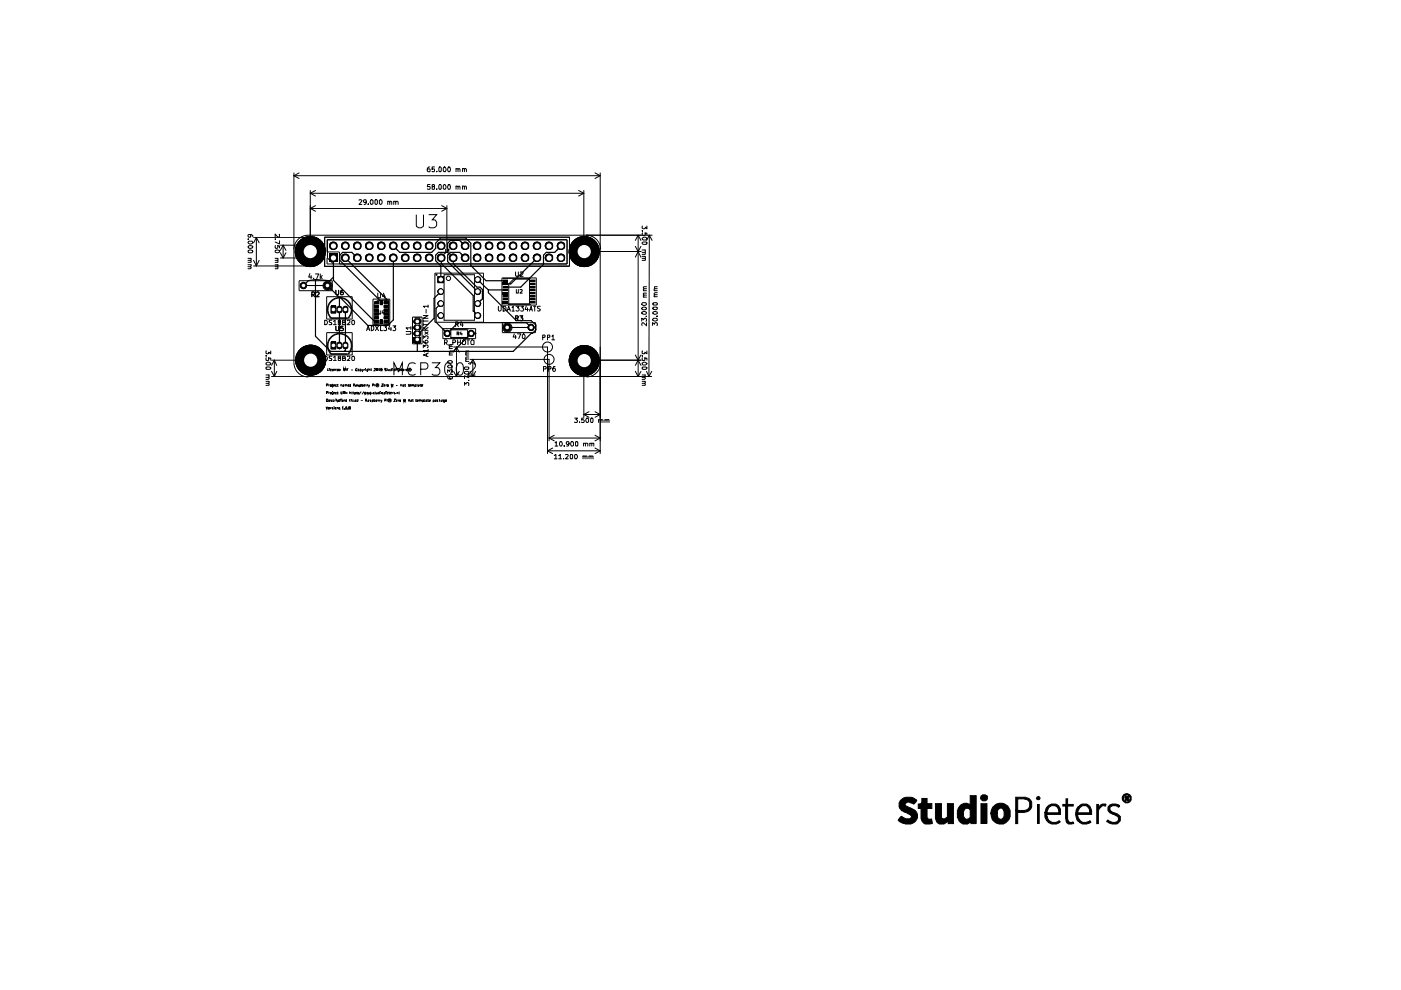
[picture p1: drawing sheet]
<svg xmlns="http://www.w3.org/2000/svg" width="297mm" height="210mm" viewBox="0 0 297 210" stroke-linecap="round" stroke-linejoin="round" font-family="sans-serif">
<g fill="none" stroke="#000" stroke-width=".21">
<path d="M62.3 36.7v40.2M62.3 37.3h65M62.3 37.3l1.1 .5M63.4 36.7l-1.1 .6M91.1 35.4l-.3 .1-.2 .7 .2 .2 .4-.1-.1-.5h-.3l-.2 .2M91.2 39.1h-.5l-.1 .5 .5-.1 .1 .5h-.6M91.8 39.5h-.2v-.3h.5l-.1 .3-.4 .1 .1 .5 .4-.1v-.4l-.2-.1M92.1 35.4h-.5v.5h.5l-.1 .5-.4-.1M92.6 36.3v.1M93.2 35.4l.4 .2-.1 .8h-.4l-.1-.2v-.6zM93.2 39.1l.4 .3-.1 .7h-.4l-.1-.1v-.6zM94.1 35.5l.2-.1 .3 .4-.2 .6-.4-.2z"/>
<path d="M94.1 39.2l.2-.1 .3 .4-.2 .6-.4-.1zM95 35.5l.2-.1a.53 .53 0 0 1 .3 .5 .53 .53 0 0 1-.4 .5l-.2-.3zM95 39.2l.2-.1a.53 .53 0 0 1 .3 .6 .53 .53 0 0 1-.4 .4l-.2-.3zM96.7 35.8l.2-.1 .2 .2v.5M96.7 39.5h.2l.2 .1v.5M96.7 35.7v.7M96.7 39.5v.6M97.1 35.9l.2-.2 .2 .2v.5M97.1 39.6l.2-.1 .2 .1v.5M98 35.8l.3-.1 .2 .2v.5M98 39.5h.3l.2 .1v.5M98 35.7v.7"/>
<path d="M98 39.5v.6M98.5 35.9l.1-.2 .3 .2v.5M98.5 39.6l.1-.1 .3 .1v.5M126.2 36.7l1.1 .6M127.3 36.7v59.5M127.3 37.3l-1.1 .5M52.6 50.7h.1M52.6 54.8h.7M52.6 56.1h.7M52.7 51.2l.7-.1 .2 .3a.55 .55 0 0 1-.5 .3 .55 .55 0 0 1-.5-.3zM52.7 52.2a.58 .58 0 0 1 .9 .2 .56 .56 0 0 1-.5 .3 .56 .56 0 0 1-.5-.4zM52.7 53.1a.58 .58 0 0 1 .9 .2l-.2 .3h-.7l-.1-.3z"/>
<path d="M53 49.7l.2 .1v.4l-.2 .1-.3-.1-.1-.3a.7 .7 0 0 1 1 .1v.2M53.1 55.2l.2 .2-.1 .2h-.6M53.1 56.6l.2 .1-.2 .3h-.5M53.2 54.8v.4h-.6M53.2 56.1l.1 .3-.2 .2h-.5M53.8 50.4h12M53.8 56.4h12M53.8 55.2l.6 1.2M54.4 50.4v6M54.4 50.4l-.6 1.1M54.4 50.4l.5 1.1M54.9 55.2l-.5 1.2"/>
<path d="M58.3 50.7h.1M58.3 53.2a.52 .52 0 0 1 .6-.2 .52 .52 0 0 1 .4 .4 .52 .52 0 0 1-.6 .2 .52 .52 0 0 1-.4-.4zM58.3 54.8h.6M58.3 56.1h.6M58.4 52.1l-.1 .5h.5v-.5l.5 .1v.4M58.8 54.8l.1 .4h-.6M58.8 55.2l.1 .4h-.6M58.8 56.1v.5h-.5M58.8 56.6v.4h-.5M59.2 49.7l.1 .4-.3 .2-.7-.7v.7M59.3 51.1v.6l-1-.4M59.4 52h6.4"/>
<path d="M59.4 54.7h6.4M59.4 53.6l.6 1.1M60 52v2.7M60 52l-.6 1.1M60 52l.6 1.1M60.6 53.6l-.6 1.1M63.4 59.5h7v2.1h-7zM65.7 58l-.3 .8h.7M65.8 41h58M65.8 40.4v12.9M65.8 41l1.1 .6M65.8 44.2h28.9"/>
<path d="M65.8 44.2l1.1 .6M66 58.4v.7M66.5 59v.1M66.9 58.1h.7l-.5 1M66.9 40.4l-1.1 .6M66.9 43.6l-1.1 .6M67.8 53.8h.9l.1 .3M67.9 58.1v1M68 58.7l.3 .4M68.3 58.4l-.4 .4M68.8 53h-1l.3 .3M69.3 54.7v1.3h50.9v-5.2h-50.9v2.6h2.7v2.6"/>
<path d="M76.1 42.4l.4-.1 .2 .2-.6 .8h.6M77.6 42.8v.1h-.4l-.2-.4 .3-.2 .3 .1v.7l-.4 .2M78.1 43.3h.1M78.6 42.4l.2-.1 .3 .2v.7l-.3 .1a.58 .58 0 0 1-.2-.9zM79.5 42.5l.2-.2 .3 .2v.7l-.2 .1-.3-.1zM80.4 42.5l.4-.2a.58 .58 0 0 1-.1 1l-.3-.1zM82.2 42.8l.3-.1 .1 .1v.5M82.2 42.7v.6M82.6 42.8l.1-.1 .4 .1v.5M83.5 42.8h.4v.5M83.5 42.7v.6M83.9 42.8l.2-.1 .3 .1v.5"/>
<path d="M88.3 45.5v2.3a.87 .87 0 0 0 1 .5l.4-.3 .1-.2v-2.3M90.9 45.5h1.7l-.9 1.1a.67 .67 0 0 1 .9 .5v.7l-.3 .3-.3 .2h-.8l-.3-.3M92.2 57.9h10.3v10.4h-10.3zM92.5 58.1l.2 .2-.1 .1-.2-.1zM92.6 40v.1M93.6 43.6l1.1 .6M94.1 58.3h6.5v9.6h-6.5zM94.5 52.8v.8l-.4 .2M94.7 43.6v9.7M94.7 44.2l-1.1 .6M94.9 53.2l.3-.4v1M94.9 53.8h.6"/>
<path d="M106.4 58.9h7.3v5.8h-7.3zM106.7 59l5.7 .1M108.9 59.2h3.4v5.2h-4.4v-4.2zM109.3 57.7l.1 .9h.4l.1-.9M110.3 57.7h.4l.2 .2-.7 .7h.7M120.2 50.9h-50.8v3.8l1.3 1.3M120.7 56.4l-51.9 .1v-6.2h51.9v6.2M122.7 40.4l1.1 .6M123.8 40.4v12.9h12.1M123.8 41l-1.1 .6M124.3 49.9a3 3 0 0 1 3 3M134.7 52.2l.6 1.1"/>
<path d="M135.3 49.9v29.9M135.3 53.3l-.6 1.2M135.3 53.3l.6 1.2M135.3 49.9l-.6 1.1M135.3 49.9l.6 1.1M135.9 52.2l-.6 1.1M136.1 48.9h.1M136.1 50.5l.7-.2 .4 .2v.2l-.2 .2h-.6zM136.1 51.5l.3-.2h.6l.2 .1v.3l-.8 .1zM136.1 53h.7M136.1 54.4h.7M136.2 47.9l-.1 .4 .3 .2 .3-.1 .1-.2 .4 .3v-.6"/>
<path d="M136.2 49.4v.5l.4 .1 .2-.2-.1-.4h.5v.5M136.7 53v.5h-.6M136.7 53.5v.4h-.6M136.7 54.4l.1 .4h-.7M136.7 54.8l.1 .4h-.7M137.7 49.9l-.1 29.9M137.7 49.9l-.6 1.1M137.7 49.9l.6 1.1M138.3 49.9h-73a3 3 0 0 0-3 3M56.4 75.4h.1M56.4 77l.6-.2 .4 .3-.3 .3h-.5zM56.4 77.9l.7-.1 .3 .3-.3 .2h-.5l-.2-.1z"/>
<path d="M56.4 79.5h.7M56.5 74.4l-.1 .5 .2 .1 .4-.1v-.2l.4 .3v-.6M56.5 75.9l-.1 .5h.6l-.1-.5h.5v.5M57 79.5l.1 .3-.2 .2h-.5M57.6 79.8h80.6M57.6 76.4h8.2M57.6 78.7l.6 1.1M58.2 76.4v3.4M58.2 76.4l-.6 1.1M58.2 76.4l.5 1.1M58.7 78.7l-.5 1.1M62.3 76.9a3 3 0 0 0 3 3"/>
<path d="M64.3 60.5h5.1M66.1 62.5l.5-.1 .1-.3-.2-.2h-.4v1M66.4 62.5l.3 .4M67.1 62.1l.1-.2h.3l.1 .4-.5 .6h.5M68.8 67.9h.4a.55 .55 0 0 1 0 .9h-.4zM68.8 75.5h.4a.55 .55 0 0 1 0 1h-.4zM69.3 70.5h5.4v4.8h-5.4zM69.3 62.9h5.4v4.7h-5.4zM69.5 78.1v.5h.2M69.9 78.1v.1M69.9 78.3v.3M70.2 67.4h3.5"/>
<path d="M70.2 75h3.5M70.3 67.4a2.48 2.48 0 0 1 0-3.5 2.48 2.48 0 0 1 3.5 0 2.48 2.48 0 0 1 0 3.5M70.3 75a2.48 2.48 0 0 1 0-3.5 2.48 2.48 0 0 1 3.5 0 2.48 2.48 0 0 1 0 3.5M70.3 78.4h-.2v.2h.2M70.4 67.9h-.6v.4l.5 .1 .1 .3-.1 .1h-.5M70.4 75.5h-.6v.4l.5 .1 .1 .3-.1 .2h-.5M70.5 78.4h.2v-.1l-.2 .1v.2h.2M70.7 68.2l.3-.3v.9M70.7 75.8l.3-.3v1M70.7 68.8h.6M70.7 76.5h.6M70.9 78.4l.2-.1 .1 .3"/>
<path d="M70.9 78.3v.3M71.2 61.6l.1 .9h.4l.1-.9M71.2 69.2l.1 .9h.4l.1-.9M71.6 78.4l-.2-.1 .2 .2-.2 .1M71.8 78.4h.2l-.1-.1-.1 .2 .2 .1M71.9 68.3l-.2-.1v-.2l.4-.1 .1 .3-.5 .2 .1 .4 .4-.1v-.3l-.1-.1M71.9 75.9h-.2v-.3l.4-.1 .1 .4-.5 .1 .1 .5 .4-.1v-.4l-.1-.1M72.3 78.6h.1M72.3 78.4h.1M72.6 61.6l-.4 .1v.7l.4 .1 .2-.2v-.2l-.2-.2-.4 .2M72.6 68.3h.5l.1-.2-.1-.2h-.5v.9h.6v-.4l-.2-.1M72.6 75.9h.5l.1-.2-.1-.2h-.5v1h.6v-.5l-.2-.1"/>
<path d="M72.7 69.2h-.5v.4h.5l.1 .3-.2 .2-.4-.1M72.9 78.6v-.5l.1 .4 .2-.4v.5M73.4 78.1v.5M73.6 78.1h.3M73.7 68l.4-.1 .1 .4-.6 .5h.6M73.7 75.6l.4-.1 .1 .4-.6 .6h.6M73.7 78.1v.5M73.7 75.1h-3.5a2.6 2.6 0 0 1 0-3.7 2.6 2.6 0 0 1 3.6 0 2.6 2.6 0 0 1 0 3.7M73.7 67.5h-3.5a2.6 2.6 0 0 1 0-3.7 2.6 2.6 0 0 1 3.6 0 2.6 2.6 0 0 1 0 3.7M74.5 78.4h.3M74.6 68.1l.2-.2a.47 .47 0 0 1 .4 .5 .47 .47 0 0 1-.4 .4l-.2-.1zM74.6 75.7l.2-.2a.47 .47 0 0 1 .4 .5 .47 .47 0 0 1-.4 .5l-.2-.2z"/>
<path d="M75.7 78.2l-.1-.1-.2 .2v.2l.3 .1M75.9 78.4l.2-.1 .1 .3h-.3zM76.4 78.4h.2v.2h-.2M76.4 78.3v.5M76.8 78.3l.1 .3M77 78.3l-.2 .5M77.2 78.3v.3M77.3 78.3l-.1 .1M77.5 78.1v.1M77.5 78.3v.3M77.7 70.1l.4-1 .3 1M77.8 69.8h.5"/>
<path d="M77.9 78.3v.5h-.1M77.9 78.4h-.1v.2h.1M78.2 78.4l.2-.1v.3M78.2 78.1v.5M78.6 78.3h.2M78.7 78.1l.1 .5M78.7 69.1h.4l.1 .2v.5l-.3 .3h-.2zM79.1 63.4h3.5v5.5h-3.5zM79.2 68.7h1.1M79.3 78.2h.3l-.3 .4h.3M79.3 64.4l.8-.7h2.3v5h-3.1zM79.6 69.1l.7 1"/>
<path d="M79.9 78.1l.2 .1v.4h-.3zM80.1 62.1l.1 1.1h.4l.1-.2v-.9M80.2 78.3l.2-.2v.5M80.2 78.6h.4M80.3 69.1l-.7 1M80.3 65.8v.6l.2 .2 .2-.1v-.7M80.7 69.1v1h.4M80.8 78.4l-.1-.2 .2-.1 .1 .3h-.3v.2h.3l-.1-.2M81.2 65.7l-.1 .6h.5M81.4 69.1h.6l-.3 .3 .3 .1v.5h-.6M81.4 62.1l-.3 .7h.6M81.4 66.1v.5"/>
<path d="M81.4 68.7h1.1M81.4 63.6h1.1M81.5 62.5v.7M81.9 78.2h-.3v.2l.3 .1-.3 .1M82 78.3h.2M82.1 78.1l.1 .5M82.3 78.3l.1 .3h.2v-.3M82.6 69l-.2 .8h.6M82.9 69.4v.7M83 78.1v.5h-.2v-.2h.2M83.3 78.1v.1M83.3 78.3v.3"/>
<path d="M83.3 69.1h.6l-.3 .3 .3 .3-.1 .3h-.5M83.5 78.4l.2-.1 .1 .2-.3 .1zM83.5 79.5v-2.6l1 1.9 .8-1.9v2.6M83.9 78.4h.3l.1-.2-.4-.1v.5M84.5 78.1v.1M84.5 78.3v.3M84.7 78.4h.3h-.3v.2h.2M85 78.3h.2M85.1 78.1l.1 .5M85.4 78.4h.2v-.1l-.2 .1v.2h.2M85.9 78.3v.3M86 78.3l-.1 .1"/>
<path d="M86.1 70.3l1 .1v.4l-1 .1M86.3 78.4h-.2h.2v.2h-.2M86.6 78.3l.3-.3 .3 .4-.2 .3h-.3zM86.7 78.4l.3-.1-.3-.1v.3M86.9 78.4l.1 .1M87.1 69.5h-1l.3 .3M87.1 69.3v.5M87.5 67.2h2v5.7h-2zM87.9 67.4h1.3M87.9 72.8h1.3M88.1 67.5h.9v5.1h-.9zM88.1 70.2h.6l.2 .2-.1 .3h-.7"/>
<path d="M88.1 77.2a.99 .99 0 0 0-1.4 .1 1.77 1.77 0 0 0 .2 2.2 1.08 1.08 0 0 0 1.2-.2M88.9 69.7h-.8l.2 .3M88.9 69.6v.4M89.2 78.3h1a.7 .7 0 0 0 .5-.7 .7 .7 0 0 0-.5-.7h-1v2.6M89.7 73.7v-.5l.4 .3 .1-.3h.4l.2 .1-.2 .4M89.7 72.3v.3l.3 .1h.6l.2-.3-.3-.3-.4 .3 .1 .3h.1M89.7 71.8v-.6l.4 .3 .2-.3 .4 .1 .1 .4-.2 .1M89.7 66.9h1.1l-1.1 .6h1.1M89.7 68.8h1.1M89.7 70h1.1M89.7 69.4l.6 .6M89.7 67.8v.5"/>
<path d="M89.7 68.6v.5M89.7 68.1h1.1M90.1 70.4l.7 .5M90.3 65.6v.8M90.4 75v.5M90.8 74.9l-1.1 .4 1.1 .3M90.8 74.3h-1.1l.3 .4M90.8 64.9h-1.1l.3 .3M90.8 64.7v.5M90.8 74.1v.6M90.8 70.4l-.7 .5M90.8 69.4l-.6 .4"/>
<path d="M91.6 76.9h1.7l-1 1 .7 .1 .3 .4v.6l-.3 .5h-1l-.4-.2M93.9 69.7h6.9v2.1h-6.9zM94.2 72.6h.5l.1-.4-.1-.1h-.5v1M94.5 72.6l.3 .5M94.6 77a.73 .73 0 0 1 .9 .2 2 2 0 0 1-.1 2.3 .68 .68 0 0 1-1-.5 2.48 2.48 0 0 1 .2-2zM94.8 70.7h.8M94.9 79.9l.3 .4h.6v-.5l-.5 .1v.4h.2M94.9 79v-.6l.4 .3 .1-.3h.4v.6M94.9 77.6a.56 .56 0 0 1 .5-.2 .56 .56 0 0 1 .5 .3l-.1 .3h-.7zM95 76.5a.58 .58 0 0 1 .9 .3 .58 .58 0 0 1-1-.1zM95 73.2h.8M95.2 75.3h.7"/>
<path d="M95.2 73.9h.7M95.4 69.8h3.9M95.4 71.6h3.9M95.6 69.9h3.5v1.6h-3.5zM95.8 79.4h.1M95.9 74.8h-.5l-.2 .2 .1 .3M95.9 74.4h-.5l-.2 .2 .2 .2M95.9 73.5h-.5l-.2 .2 .1 .2M95.9 73.1h-.5l-.2 .1 .2 .3M96 72.6h.5l.1-.3-.2-.2h-.4v1M96.2 73.6h19.9v22.6M96.2 78.7l.6 1.1"/>
<path d="M96.6 68.7h.5l.1-.3-.2-.2h-.4v1.1M96.8 73.6v6.2M96.8 73.6l.6 1.1M96.8 73.6l-.6 1.1M96.9 68.7l.3 .6M96.9 70.7h.3l.1-.2-.4-.1v.7M97 77.2a.67 .67 0 0 1 .7-.3 .67 .67 0 0 1 .5 .5 2.48 2.48 0 0 1-.3 2.1 .73 .73 0 0 1-.9-.2l-.3-.8v-.6zM97 72.1v1M97 72.6h.6M97.1 70.7l.2 .4M97.4 78.7l-.6 1.1M97.6 72.1v1"/>
<path d="M97.7 70.3l-.1 .5h.4M97.8 68.2l-.2 .7h.6M97.9 70.6v.5M98 72.2l.5-.1a.66 .66 0 0 1 .1 1l-.6-.1zM98 68.6v.7M98.5 78.9l.1-.2h.6l.2 .2a.47 .47 0 0 1-.5 .5 .47 .47 0 0 1-.4-.5zM98.5 77.9l.7-.1 .2 .1v.3l-.8 .1-.1-.1zM98.7 75.3h.7M98.7 76.6h.7M99 72.1h.6M99.1 70.7h.8M99.2 72.1v1"/>
<path d="M99.3 77.2a1.07 1.07 0 0 1 1.2-.2 .7 .7 0 0 1 .1 1l-1.4 1.5h1.6M99.4 76.1h-.5l-.2 .2 .2 .3M99.4 75.7h-.5l-.2 .2 .2 .2M99.4 74.8h-.6l-.1 .3 .2 .2M99.4 74.4h-.6l-.1 .3 .2 .1M99.7 76.2h16.7v17.3M99.7 78.7l.5 1.1M99.9 72.2l.2-.1 .4 .1v.8h-.6zM100.2 76.2v3.6M100.2 76.2l.6 1.1M100.2 76.2l-.5 1.1M100.8 78.7l-.6 1.1"/>
<path d="M105.7 64.9v.8l.1 .3 .5-.3v-.8M106.5 68.4h7v2.1h-7zM106.7 64.9h.4l.2 .3v.5l-.4 .3h-.2zM107.5 66l.4-1.1 .3 1.1M107.5 69.4h5.1M107.7 65.6h.4M107.8 64.5h.1M107.8 64.5h4.6M108.5 65.2l.3-.3v1.1M108.5 66h.6M109.1 70.8l-.3 .7h.7M109.3 67.5h.5l.1-.4-.2-.1h-.4v1"/>
<path d="M109.3 71.1v.7M109.4 64.9h.7l-.3 .4a.35 .35 0 0 1 .3 .3 .35 .35 0 0 1-.3 .4l-.4-.1M109.5 61.4v.7h.4v-.7M109.6 67.5l.3 .5M109.7 70.8h.7l-.4 1M110.2 61.5l.5-.1v.2l-.5 .5h.5M110.2 67h.6l-.3 .4 .3 .1v.4h-.6M110.4 64.9h.6l-.3 .4 .3 .2-.1 .4h-.5M111 70.8a.53 .53 0 0 1 .3 .5 .53 .53 0 0 1-.4 .5l-.2-.2v-.6zM111.6 64.9l-.3 .7h.7M111.8 65.3v.7M112.3 66l.3-1.1 .3 1.1"/>
<path d="M112.4 64.5h.1M112.4 65.6h.4M113.1 64.9h.5M113.4 64.9v1.1M114.6 64.9l-.6 .1v.4l.6 .2-.3 .4-.3-.1M115.1 71.5h.5v-.4l-.5-.1v1.1M115.2 78.2h.5v-.5h-.5v1M116.1 71.5h.5v-.4l-.5-.1v1.1M116.2 78.2h.6v-.5h-.6v1M117 71.3l.3-.3v1.1M117 72.1h.6M117.7 77.7h-.4l-.1 .4 .1 .6h.4l.1-.4-.2-.2h-.3l-.1 .2"/>
<path d="M127.3 76.9a3 3 0 0 1-3 3M134.7 75.3l1.2 2.2M134.7 78.7l.6 1.1M135.9 76.4h-12.1v12.1M135.9 75.3l-1.2 2.2M135.9 78.7l-.6 1.1M136.1 68.1v-.6l.4 .3v-.2l.4-.1 .2 .1-.1 .6M136.1 66.1a.58 .58 0 0 1 1 .3l-.2 .2-.8-.1zM136.1 65.2a.58 .58 0 0 1 1 .2 .58 .58 0 0 1-1 0zM136.1 64.3l.8-.1 .2 .3a.58 .58 0 0 1-1-.1zM136.1 75.4h.1M136.1 77a.63 .63 0 0 1 1.1 .1l-.3 .3h-.6z"/>
<path d="M136.1 77.9l.8-.1 .3 .3-.3 .2h-.6l-.2-.1zM136.1 79.5h.7M136.2 74.4l-.1 .5 .2 .1 .4-.1v-.2l.5 .3v-.6M136.2 75.9l-.1 .5h.6v-.5h.5v.5M136.4 63h.7M136.4 61.6h.7M136.7 79.5l.1 .3-.1 .2h-.6M137 67.1h.1M137.1 68.4v.7l-.8-.7-.2 .3v.3M137.1 62.6h-.6v.4M137.1 62.1h-.6l-.1 .3 .2 .2M137.1 61.2h-.5l-.2 .2 .1 .2"/>
<path d="M137.1 60.8h-.6l-.1 .2 .2 .2M137.1 78.7l.5 1.1M138.2 78.7l-.6 1.1M138.3 69v-.6l.5 .3 .1-.3 .5 .1-.1 .5M138.3 67.7l.3-.2h.6l.2 .1a.53 .53 0 0 1-.5 .5 .53 .53 0 0 1-.6-.4zM138.4 66.2a.52 .52 0 0 1 .6-.2 .52 .52 0 0 1 .4 .5 .52 .52 0 0 1-.6 .1 .52 .52 0 0 1-.4-.4zM138.4 65.2l.8-.1 .2 .1v.3l-.4 .2-.4-.1-.2-.1zM138.4 64.3l.8-.1 .2 .1v.3l-.8 .1-.2-.1zM138.7 61.6h.7M138.7 62.9h.7M139.3 67.1h.1M139.4 62.5h-.5l-.2 .2 .2 .2"/>
<path d="M139.4 62.1h-.5l-.2 .1 .2 .3M139.4 61.2h-.6l-.1 .3 .2 .1M139.4 60.8h-.6l.1 .4M56.4 80.9h.7M56.9 80l.2 .1-.2 .3h-.5M56.9 81.3l.2 .1-.1 .3h-.6M57 80.9v.4h-.6M69.1 86.2l.2 .5 .2-.5M69.2 81.7h.3l.1-.2-.4-.1v.5M69.2 83.3h.3l.1-.2-.4-.1v.5M69.2 84.6h.3v.5h-.3zM69.6 86.6h.3v-.2h-.3v.3h.3"/>
<path d="M69.7 85h.3l-.1-.2h-.2v.3h.2M69.7 81.6v.3M69.7 83.2v.3M69.9 81.6l-.2 .1M69.9 83.2l-.2 .1M70.1 81.6l.2 .1-.1 .2h-.1zM70.1 83.2l.2 .1-.1 .2h-.1zM70.1 86.4v.3M70.2 86.4l-.1 .1M70.3 84.8h-.2v.2h.2v.1h-.2M70.5 81.6l-.1 .5M70.5 81.4v.1"/>
<path d="M70.5 83.2l-.1 .5M70.5 83v.1M70.6 86.4h-.2v.2h.2v.1h-.2M70.7 81.7h.3l-.3-.1v.3h.2M70.7 83.4l.3-.1-.3-.1v.3h.2M70.8 84.8h-.2v.3h.2M70.8 86.2v.1M70.8 86.4v.3M71 86.5l.2-.1v.3h-.1zM71 84.8v.3M71.2 84.8l-.2 .1M71.3 84.6v.1"/>
<path d="M71.3 84.8v.3M71.4 81.6h-.2v.3h.2M71.4 83.2h-.2v.3h.2M71.5 86.5h.3v.2M71.5 81.6h.3M71.5 83.2h.3M71.5 86.4v.3M71.6 81.4v.5h.2M71.6 83v.5h.2M71.6 85.1h.2v-.3h-.2v.5M71.9 86.7h.1M71.9 86.4v.1"/>
<path d="M71.9 84.8h.2M72 84.6l.1 .5M72.3 81.7l.1-.1 .1 .3M72.3 83v.5h.2v-.5M72.3 84.6v.1M72.3 81.6v.3M72.3 84.8v.3M72.5 84.8l.3 .1-.1 .2h-.2zM72.5 86.4l.2-.2v.5M72.5 86.7h.4M72.7 81.6h.2v.3h-.2v-.2h.2M72.8 83.3h.2l.1-.2-.3-.1v.5"/>
<path d="M72.9 84.9l.3-.1v.3M72.9 83.3l.2 .2M72.9 84.8v.3M73 86.7h.1M73.2 81.7l.2-.1v.3M73.2 81.6v.3M73.3 83v.5M73.4 81.7l.1-.1 .1 .3M73.4 86.2l.1 .1-.1 .4h-.1zM73.4 85v.1M73.4 84.8v.1M73.5 83.4v.1"/>
<path d="M73.5 83.2v.1M73.8 81.7l.2-.1-.2 .1 .1 .2h.1M73.8 86.7h.1M74 86.5v-.2l.2-.1 .1 .2-.3 .2 .2 .1 .1-.1-.2-.1M74 84.6v.5M74.1 83.3l.2-.1 .1 .3M74.1 83v.5M74.1 84.9l.2 .2M74.3 81.8v.1M74.3 81.6v.1M74.3 84.6l-.3 .4M74.5 84.6v.1"/>
<path d="M74.5 83.2h.2M74.5 84.8v.3M74.6 83l.1 .5M74.8 83.2h.2M74.9 81.7h.2v-.3h-.2v.5M74.9 83l.1 .5M75 84.8h-.2v.3h.2M75 81.7l.1 .2M75.1 83.5h.3v-.3h-.3v.5M75.2 84.8h.2v.3h-.2v-.1h.2M75.4 81.6h.2v.3h-.2l.2-.2M75.8 83.2l-.2 .1 .2 .1v.1h-.2"/>
<path d="M75.9 84.6v.5h-.3v-.3h.3M76 81.6h-.2v.1h.2v.2h-.2M76 83.4v.1M76 83.2v.1M76.2 81.9l.3-.1-.1-.2h-.2v.5M76.5 85h.4M76.6 83l-.4 .6M76.7 81.4v.5h.2v-.3h-.2M77.1 81.7l.2-.1-.2 .1v.1l.2 .1M77.2 83l-.4 .6M77.3 83.2v.3l.1-.2 .1 .2 .2-.3M77.5 84.9h.3v-.3h-.3v.5"/>
<path d="M77.6 81.6v.3M77.6 84.9l.2 .2M77.7 81.6l-.1 .1M77.8 83.2l.1 .3v-.2l.2 .2 .1-.3M77.9 81.6v.3M78 81.6l-.1 .1M78 84.8h.2v.3h-.2l-.1-.1h.3M78.1 81.6l.2 .3M78.3 83.2l.1 .3 .1-.2 .1 .2 .1-.3M78.4 81.6l-.3 .5M78.6 84.8h-.2v.2h.2v.1h-.2M78.9 83.4v.1"/>
<path d="M78.9 85.1l.2-.1-.1-.2h-.1v.5M79 81.7h.2v-.3h-.2v.5M79.3 83.2h-.2v.2h.2v.1h-.2M79.3 84.6v.5h.2v-.2l-.2-.1M79.5 81.4v.1M79.5 81.6v.3M79.5 83.2h.1M79.5 83l.1 .5M79.7 85h.3v-.2l-.3 .1v.1l.3 .1M79.8 83.2v.3l.3-.1M79.9 81.7l.2-.1-.2-.1v.3M80 81.7l.1 .1"/>
<path d="M80.1 83.2v.3M80.2 84.8v.3M80.3 84.8l-.1 .1M80.5 83v.5h-.2l-.1-.2 .3-.1M80.5 84.8v.3M80.6 84.8l-.1 .1M80.7 83v.1M80.7 83.2v.3M80.7 84.8l.2 .3M80.9 81.4h.3l-.3 .5h.3M80.9 83.3l.3-.1v.3h-.2zM81 84.8l-.3 .5"/>
<path d="M81.4 81.7l.2-.1h-.2v.3h.2M81.4 83.5l.3-.1-.1-.2h-.2v.5M81.6 84.9h.2v-.3h-.2v.5M81.8 83v.1M81.8 81.6v.3M81.8 83.2v.3M82 81.6l-.2 .1M82.1 81.7l.2-.1v.3h-.1zM82.1 83.4l.2-.1-.2-.1v.3h.2M82.1 84.6v.1M82.1 84.8v.3M82.4 83.2h.3"/>
<path d="M82.5 83v.5h.2M82.5 85l.3-.2-.3-.1v.3M82.6 85h.2M82.8 83.4l.2-.2-.2 .1v.2h.2M82.9 81.4l.1 .5 .1-.3 .2 .3 .1-.5M83.3 83.2v.3M83.4 83.2l-.1 .1M83.5 84.6h.4l-.4 .5h.4M83.7 83.2h-.2v.2h.3l-.3 .1M83.9 83.4v.1M83.9 81.7h.4M84 85h.2v-.2h-.2v.3h.2"/>
<path d="M84.2 83.3l.2-.1v.3M84.2 83.2v.3M84.5 84.8v.3M84.6 83l.1 .5M84.6 84.8l-.1 .1M84.7 84.9l.3-.1v.3h-.2zM85 81.4v.5M85 81.7h.2M85.2 81.4v.5M85.5 81.6h.1v.3h-.1l-.1-.1 .2-.1M85.6 84.6v.5l.1-.3 .2 .3 .1-.5M85.8 81.6h.3"/>
<path d="M85.9 81.4v.5h.2M86.5 81.6h.2M86.6 81.4l.1 .5M86.6 84.6v.5M86.6 84.9h.2M86.8 81.7l.3-.1h-.3v.3h.3M86.8 84.6v.5M87.1 84.8h.1v.3h-.1v-.1h.1M87.2 81.7l.3-.1v.3M87.2 81.6v.3M87.4 84.8h.3M87.5 81.7l.2-.1v.3"/>
<path d="M87.5 84.6v.4l.2 .1M87.9 81.9h.3v-.3h-.3v.5M88.1 84.8h.2M88.2 84.6v.5h.1M88.4 85h.3v-.2h-.3v.3h.3M88.4 81.4v.5M88.7 81.6h.2v.3h-.2l-.1-.1 .3-.1M88.9 84.9l.2-.1v.3M88.9 84.8v.3M89 81.6h.2M89.1 81.4l.1 .5M89.1 84.9l.2-.1 .1 .3"/>
<path d="M89.4 81.7l.2-.1h-.2v.3h.2M89.5 85.1h.3v-.3h-.3v.5M90 84.6l.1 .5M90.3 84.8h.2v.3h-.2v-.1h.2M90.6 84.8h.3M90.7 84.6v.5h.2M91 85h.2v-.2l-.2 .1v.1l.2 .1M91.8 85.1l.3-.1-.1-.2h-.2v.5M92.2 84.8h.3v.3h-.3v-.1h.3M92.9 84.8h-.1v.3h.1M93.2 84.6v.5M93.3 84.8l-.1 .2 .1 .1"/>
<path d="M93.6 84.8h.2v.3h-.2l-.1-.1h.3M94.3 85.1h-.3v-.3h.3v.4l-.3 .1M94.4 85h.3v-.2h-.3v.3h.3M98.5 81.7v-.6l.3 .3 .2-.3 .4 .1-.1 .5M99.3 80.7h.1M99.4 80.1l-.9-.4v.6M116.1 95.6h11.2M116.1 95.6l1.1 .6M116.4 92.9h10.9M116.4 92.9l1.1 .6M117.2 95l-1.1 .6M117.5 96.6l.4-.2v.9"/>
<path d="M117.5 97.3h.6M117.5 92.3l-1.1 .6M117.7 93.9l.2-.3v1M117.7 94.6h.6M118.4 96.6l.4-.2v.9M118.4 97.3h.6M118.8 93.6a.47 .47 0 0 1 .4 .5 .47 .47 0 0 1-.4 .5l-.2-.4zM119.5 97.2v.1M119.6 94.5v.1M119.9 96.4h.5l.1 .1-.6 .8h.6M120.6 94.1l-.4 .1-.1-.1v-.5h.5v.2l-.1 .8h-.4M121 96.4h.3l.1 .1-.1 .8h-.3l-.1-.2z"/>
<path d="M121.1 93.7l.3-.1 .2 .2v.6l-.2 .2-.3-.1zM121.8 88.6h.6l-.3 .4 .3 .2-.1 .4-.5-.1M121.9 96.4a.51 .51 0 0 1 .5 .3 .51 .51 0 0 1-.1 .6h-.4l-.1-.2zM122.1 93.6h.3l.1 .2-.1 .8h-.3l-.1-.2zM122.9 89.5v.1M123.6 96.8h.4v.5M123.6 96.7v.6M123.7 94.1l.4-.1v.6M123.7 94v.6M123.8 88.6h-.4l-.1 .5 .4-.1 .2 .2-.1 .4-.5-.1M123.8 87.9h3.5M123.8 87.9l1.1 .6"/>
<path d="M124 96.8h.5v.5M124.1 94.1l.4-.1 .1 .6M124.4 88.6l.4 .2v.6l-.2 .2a.52 .52 0 0 1-.4-.4 .52 .52 0 0 1 .2-.6zM124.9 96.8l.4-.1v.6M124.9 96.7v.6M124.9 87.3l-1.1 .6M125.1 94.1l.4-.1v.6M125.1 94v.6M125.3 96.8l.4-.1v.6M125.3 88.6h.3l.1 .2-.1 .8h-.3l-.1-.2zM125.5 94.1l.4-.1v.6M126.2 95l1.1 .6"/>
<path d="M126.2 92.3l1.1 .6M126.2 87.3l1.1 .6M126.9 89.1l.4-.1 .1 .6M126.9 89v.6M127.3 95.6l-1.1 .6M127.3 92.9l-1.1 .6M127.3 87.9l-1.1 .6M127.4 89.1h.4v.5M128.3 89.1l.4-.1v.6M128.3 89v.6M128.7 89.1l.4-.1v.6M136.1 80.9h.7"/>
<path d="M136.7 80l.1 .1-.1 .3h-.6M136.7 81.3l.1 .1-.1 .3h-.6M136.7 80.9v.4h-.6M190.9 169.7a2.48 2.48 0 0 1 3.1-.2h.3l.1 .3-.6 .7a1.59 1.59 0 0 0-1.9-.1l.1 .4 1.7 .9a1.61 1.61 0 0 1 .9 1.7 1.61 1.61 0 0 1-1.5 1.3 2.73 2.73 0 0 1-2.6-.8l.6-.8a1.51 1.51 0 0 0 2.2 .2l-.1-.5-1-.5a1.95 1.95 0 0 1-1.5-1.2l-.1-.9zM195.5 169.3h1.1v1.1h1v1h-1v2l.2 .3 .7-.1 .2 1-1.5 .1-.7-.7-.2-.4v-2.2h-.6v-.9l.7-.1zM198.3 170.4h1.3v2.9l.3 .3h.5l.5-.4v-2.8h1.2v4.2h-1.1v-.6a1.59 1.59 0 0 1-1.8 .7l-.4-.2-.5-.9zM203.5 170.9l.6-.4a1.23 1.23 0 0 1 1.6 .2v-2h1.3v5.9h-1.1l-.1-.4-.7 .5a1.83 1.83 0 0 1-2.1-2.2h1.3a.84 .84 0 0 0 .2 1 .84 .84 0 0 0 1 0l.2-.1v-1.7l-.2-.2-.5-.2a1.05 1.05 0 0 0-.7 1.2h-1.3v-.7zM208 170.4h1.3v4.2h-1.3zM208 168.8a1.02 1.02 0 0 1 1.3 0v.6l-.4 .4h-.5l-.4-.3zM210.6 171a2.07 2.07 0 0 1 3.6 .8v1.4a2.11 2.11 0 0 1-2.4 1.5 2.07 2.07 0 0 1-1.7-2.3h1.4v.6a.73 .73 0 0 0 .6 .7 .73 .73 0 0 0 .8-.6v-1.2a.73 .73 0 0 0-.8-.6 .73 .73 0 0 0-.6 .7v.4h-1.4l.2-.8zM215.3 169l2.3 .1a1.28 1.28 0 0 1 1.1 1v1a1.81 1.81 0 0 1-1.6 1.2h-1.3v2.3h-.5v-2.8h2a1.14 1.14 0 0 0 1-.9v-.8a.95 .95 0 0 0-1-.6l-1.5-.1v2.4h-.5zM219.9 170.6h.4v4h-.4z"/>
<path d="M222.4 170.7a1.52 1.52 0 0 1 2.4 .9v1.1h-2.8a1.67 1.67 0 0 0 1.1 1.7 1.67 1.67 0 0 0 1.4-.4l.2 .3-.6 .3a1.95 1.95 0 0 1-2.3-.8l-.3-.7v-.8h3a1.25 1.25 0 0 0-1-1.5 1.25 1.25 0 0 0-1.5 1.2v.3h-.5a2.1 2.1 0 0 1 .9-1.6zM226 169.4h.4v1.2h1.1v.3h-1.1v2.8a.72 .72 0 0 0 .4 .7 .72 .72 0 0 0 .7-.1l.1 .3-1.1 .1-.3-.2-.2-.5-.1-3.1h-.6v-.3h.7zM228.6 171.1a1.58 1.58 0 0 1 1.7-.7 1.58 1.58 0 0 1 1.1 1.4v.9h-2.9a1.59 1.59 0 0 0 .8 1.5 1.59 1.59 0 0 0 1.8-.2l.1 .1a.4 .4 0 0 1-.1 .4 .4 .4 0 0 1-.4 .1 1.61 1.61 0 0 1-1.5-.1 1.77 1.77 0 0 1-1.1-2.2h3a1.26 1.26 0 0 0-.8-1.4 1.26 1.26 0 0 0-1.5 .5l-.3 .9h-.4l.1-.6zM232.5 170.6h.4v.6a1.31 1.31 0 0 1 1.6-.6l-.1 .3h-.8l-.6 .8-.1 2.9h-.4zM235 171a1.89 1.89 0 0 1 2.4-.2l-.2 .4-.6-.4h-.8l-.5 .4a1.01 1.01 0 0 0 1 1.1l.6 .3 .6 .5-.1 1-.5 .5-1.1 .1-1.1-.5 .2-.3a1.36 1.36 0 0 0 2.1 .1l.2-.3a1.17 1.17 0 0 0-1.2-1l-.7-.4-.4-.5zM238.3 168.4a1.03 1.03 0 0 1 1.5 .5v.7a.96 .96 0 0 1-1.1 .6 .96 .96 0 0 1-.7-1h.2a.7 .7 0 0 0 .4 .7 .7 .7 0 0 0 .8-.1l.2-.5a.73 .73 0 0 0-.6-.9 .73 .73 0 0 0-.8 .8h-.2v-.2zM238.5 168.7l.7 .1 .1 .4-.2 .2 .3 .3h-.3l-.2-.3-.1 .3h-.3v-.7h.3v.2l.3-.1-.1-.1h-.5z"/>
<circle cx="65.8" cy="53.3" r="3.2"/>
<circle cx="65.8" cy="53.3" r="1.4"/>
<circle cx="65.8" cy="53.4" r="3"/>
<circle cx="65.8" cy="53.4" r="1.4"/>
<circle cx="95.1" cy="59" r=".47"/>
<circle cx="123.8" cy="53.4" r="3"/>
<circle cx="123.8" cy="53.4" r="1.4"/>
<circle cx="123.9" cy="53.3" r="3.2"/>
<circle cx="123.9" cy="53.3" r="1.4"/>
<circle cx="65.8" cy="76.4" r="3"/>
<circle cx="65.8" cy="76.4" r="1.4"/>
<circle cx="65.9" cy="76.4" r="3.2"/>
<circle cx="65.9" cy="76.4" r="1.4"/>
<circle cx="69.5" cy="60.6" r=".97"/>
<circle cx="69.5" cy="60.6" r=".8"/>
<circle cx="107.6" cy="69.5" r=".97"/>
<circle cx="107.6" cy="69.5" r=".8"/>
<circle cx="116.1" cy="73.6" r="1.06"/>
<circle cx="116.4" cy="76.2" r="1.06"/>
<circle cx="123.8" cy="76.4" r="3"/>
<circle cx="123.8" cy="76.4" r="1.4"/>
<circle cx="123.9" cy="76.5" r="3.2"/>
<circle cx="123.9" cy="76.5" r="1.4"/>
<circle cx="80" cy="81.7" r=".36"/>
<circle cx="82.6" cy="84.9" r=".36"/>
<circle cx="220.1" cy="169.2" r=".38"/>
</g>
<g fill="#000">
<path d="M69.8 53.8h1.7v1.7h-1.7zM92.8 58.6h1.3v1.3h-1.3zM92.7 58.6h1.4v1.3l-1.3 .1zM106.7 59.4h1v.4h-1zM106.6 59.4l1.1-.1v.5h-1.1zM106.6 59.9h1.1v.6h-1.1zM112.4 59.4h1.1v.4h-1.1zM112.4 59.9h1.1v.6h-1.1zM112.4 59.3h1.1v.5h-1.1zM70.2 64.9h1v1.5h-1zM70.2 72.5h1v1.5h-1zM70.1 64.9h1.2l-.1 1.6-1.1-.1z"/>
<path d="M70.1 72.5h1.2l-.1 1.6-1.1-.1zM71.6 64.9h.5l.4 .4v.7l-.4 .4-.4-.1-.2-.3v-.8zM71.6 72.6l.5-.1 .4 .4v.8l-.4 .3h-.2l-.4-.3v-.9zM71.5 65.1a.61 .61 0 0 1 .6-.3 .61 .61 0 0 1 .5 .5v.7a.63 .63 0 0 1-.6 .5 .63 .63 0 0 1-.6-.5zM71.5 72.7a.61 .61 0 0 1 .6-.2 .61 .61 0 0 1 .5 .4v.8a.63 .63 0 0 1-.6 .4 .63 .63 0 0 1-.6-.4zM72.9 64.9h.4l.4 .4v.7l-.3 .4-.4-.1-.3-.3v-.8zM72.9 72.6l.4-.1 .4 .4v.8l-.3 .3h-.2l-.5-.3v-.9zM72.7 65.1a.61 .61 0 0 1 .6-.3 .61 .61 0 0 1 .5 .5v.7a.63 .63 0 0 1-.6 .5 .63 .63 0 0 1-.6-.5zM72.7 72.7a.61 .61 0 0 1 .6-.2 .61 .61 0 0 1 .5 .4v.8a.63 .63 0 0 1-.6 .4 .63 .63 0 0 1-.6-.4zM79.4 64.7h.9v.5l-.8 .1zM79.5 63.8h.7l.1 .2v.3l-.9 .1zM79.4 67.9h.9v.5l-.8 .1z"/>
<path d="M79.5 67.1h.8v.5h-.9zM79.4 66.3h.9v.5l-.8 .1zM79.5 65.4h.8v.6h-.9zM79.4 66.2h.9v.7h-.9zM79.4 65.4h.9v.6l-.9 .1zM79.4 64.6h.9v.7l-.8 .1-.2-.2zM79.4 67.8h.9v.7h-.9zM79.4 67.1h.9v.5l-.9 .1zM79.4 63.8h.9v.6l-.9 .1zM80.5 63.8l.2-.1h.3l.2 .1v.7l-.2 .2h-.3l-.2-.2zM80.5 67.8h.7v.7l-.2 .2h-.3l-.2-.2zM80.5 63.8h.7l-.1 .9-.6-.1z"/>
<path d="M80.5 67.7h.7l-.1 1-.6-.1zM81.4 64.7h.9v.5l-.9 .1zM81.4 65.4h.8l.1 .6h-.9zM81.4 66.4l.9-.1v.5l-.9 .1zM81.4 67.1h.8l.1 .5h-.9zM81.4 68l.9-.1v.5l-.9 .1zM81.5 63.8h.7l.1 .6h-.9v-.4zM81.4 64.7l.9-.1 .1 .6-.2 .2-.8-.1zM81.4 65.4h.9l.1 .6-1 .1zM81.4 66.2h.9l.1 .6-1 .1zM81.4 67.1h.9v.6h-.9zM81.4 67.8h.9l.1 .6-1 .1z"/>
<path d="M81.4 63.8h.9l.1 .6-1 .1zM87.8 67.8l.3-.2h.8l.3 .4v.4l-.3 .3h-.8l-.4-.3zM87.8 69.1l.3-.2h.8l.3 .4v.4l-.3 .2h-.8l-.4-.2zM87.8 70.4l.3-.2h.8l.3 .3v.5l-.3 .2h-.8l-.4-.2zM87.9 67.7l1.1-.1a.58 .58 0 0 1 .3 .6 .58 .58 0 0 1-.4 .5h-.8l-.4-.2a.52 .52 0 0 1 .2-.8zM87.7 69.2l.4-.3h.9a.58 .58 0 0 1 .3 .6 .58 .58 0 0 1-.4 .5h-.8l-.3-.2-.2-.2zM87.7 70.4l.4-.2h.9a.58 .58 0 0 1 .3 .6 .58 .58 0 0 1-.4 .5h-.8l-.3-.2-.2-.2zM87.7 71.5h1.5v1h-1.5zM87.6 71.5h1.7v1.1h-1.7zM92.9 66.5a.73 .73 0 0 1 .8-.2 .73 .73 0 0 1 .4 .7l-.2 .5a.73 .73 0 0 1-.9-.1 .73 .73 0 0 1-.1-.9zM93 61.3l.6-.2 .4 .3 .1 .5-.2 .5a.72 .72 0 0 1-1-.1 .72 .72 0 0 1 .1-1zM93 63.8l.6-.1 .4 .2 .1 .5-.2 .5a.72 .72 0 0 1-1-.1 .72 .72 0 0 1 .1-1z"/>
<path d="M106.7 62.6h1v.4h-1zM106.7 63.2h1v.5h-1zM106.7 63.9h1v.4h-1zM106.7 60h1v.4h-1zM106.7 60.6h1v.4h-1zM106.7 61.3h1v.4h-1zM106.7 62h1v.3h-1zM106.6 62.6h1.1v.5h-1zM106.6 63.2h1.1v.5h-1.1zM106.6 63.8h1.1v.5h-1.1zM106.6 60.6h1.1v.5h-1zM106.7 61.2h1v.5h-1.1z"/>
<path d="M106.6 61.9h1.1v.5h-1.1zM112.4 63.9h1.1v.4h-1.1zM112.4 63.2h1.1v.5h-1.1zM112.4 62.6h1.1v.4h-1.1zM112.4 62h1.1v.3h-1.1zM112.4 61.3h1.1v.4h-1.1zM112.4 60.6h1.1v.4h-1.1zM112.4 60h1.1v.4h-1.1zM112.4 61.9h1.1v.5h-1.1zM112.4 61.2h1.1v.5h-1.1zM112.4 60.6h1.1v.4l-1.1 .1zM112.4 63.8h1.1v.5h-1.1z"/>
<path d="M112.4 62.6h1.1v.4l-1.1 .1zM190.9 169.7a2.48 2.48 0 0 1 3.1-.2h.3l.1 .3-.6 .7a1.59 1.59 0 0 0-1.9-.1l.1 .4 1.7 .9a1.61 1.61 0 0 1 .9 1.7 1.61 1.61 0 0 1-1.5 1.3 2.73 2.73 0 0 1-2.6-.8l.6-.8a1.51 1.51 0 0 0 2.2 .2l-.1-.5-1-.5a1.95 1.95 0 0 1-1.5-1.2l-.1-.9zM195.5 169.3h1.1v1.1h1v1h-1v2l.2 .3 .7-.1 .2 1-1.5 .1-.7-.7-.2-.4v-2.2h-.6v-.9l.7-.1zM198.3 170.4h1.3v2.9l.3 .3h.5l.5-.4v-2.8h1.2v4.2h-1.1v-.6a1.59 1.59 0 0 1-1.8 .7l-.4-.2-.5-.9zM203.8 170.6l.3-.1a1.23 1.23 0 0 1 1.6 .2v-2h1.3v5.9h-1.1l-.1-.4-.7 .5a1.83 1.83 0 0 1-2.1-2.2h1.3a.84 .84 0 0 0 .2 1 .84 .84 0 0 0 1 0l.2-.1v-1.7l-.2-.2-.5-.2a1.05 1.05 0 0 0-.7 1.2h-1.3l.2-1.1zM208 168.8a1.02 1.02 0 0 1 1.3 0v.6l-.4 .4h-.5l-.4-.3zM208 170.4h1.3v4.2h-1.3zM210.6 171a2.07 2.07 0 0 1 3.6 .8v1.4a2.11 2.11 0 0 1-2.4 1.5 2.07 2.07 0 0 1-1.7-2.3h1.4v.6a.73 .73 0 0 0 .6 .7 .73 .73 0 0 0 .8-.6v-1.2a.73 .73 0 0 0-.8-.6 .73 .73 0 0 0-.6 .7v.4h-1.4l.2-.8zM215.3 169l2.3 .1a1.28 1.28 0 0 1 1.1 1v1a1.81 1.81 0 0 1-1.6 1.2h-1.3v2.3h-.5v-2.8h2a1.14 1.14 0 0 0 1-.9v-.8a.95 .95 0 0 0-1-.6l-1.5-.1v2.4h-.5zM222 171.2a1.59 1.59 0 0 1 1.5-.8 1.59 1.59 0 0 1 1.3 1.2v1.1h-2.8a1.67 1.67 0 0 0 1.1 1.7 1.67 1.67 0 0 0 1.4-.4l.2 .3-.6 .3a1.95 1.95 0 0 1-2.3-.8l-.3-.7v-.8h3a1.25 1.25 0 0 0-1-1.5 1.25 1.25 0 0 0-1.5 1.2v.3h-.5zM226 169.4h.4v1.2h1.1v.3h-1.1v2.8a.72 .72 0 0 0 .4 .7 .72 .72 0 0 0 .7-.1l.1 .3-1.1 .1-.3-.2-.2-.5-.1-3.1h-.6v-.3h.7zM228.6 171.1a1.58 1.58 0 0 1 1.7-.7 1.58 1.58 0 0 1 1.1 1.4v.9h-2.9a1.59 1.59 0 0 0 .8 1.5 1.59 1.59 0 0 0 1.8-.2l.1 .1a.4 .4 0 0 1-.1 .4 .4 .4 0 0 1-.4 .1 1.61 1.61 0 0 1-1.5-.1 1.77 1.77 0 0 1-1.1-2.2h3a1.26 1.26 0 0 0-.8-1.4 1.26 1.26 0 0 0-1.5 .5l-.3 .9h-.4l.1-.6z"/>
<path d="M232.5 170.6h.4v.6a1.31 1.31 0 0 1 1.6-.6l-.1 .3h-.8l-.6 .8-.1 2.9h-.4zM235.2 170.8a1.82 1.82 0 0 1 2.2 0l-.2 .4-.6-.4h-.8l-.5 .4a1.01 1.01 0 0 0 1 1.1l.6 .3 .6 .5-.1 1-.5 .5-1.1 .1-1.1-.5 .2-.3a1.36 1.36 0 0 0 2.1 .1l.2-.3a1.17 1.17 0 0 0-1.2-1l-.7-.4-.4-.5v-.6zM238.5 168.7l.7 .1 .1 .4-.2 .2 .3 .3h-.3l-.2-.3-.1 .3h-.3v-.7h.3v.2l.3-.1-.1-.1h-.5zM238.3 168.4a1.03 1.03 0 0 1 1.5 .5v.7a.96 .96 0 0 1-1.1 .6 .96 .96 0 0 1-.7-1h.2a.7 .7 0 0 0 .4 .7 .7 .7 0 0 0 .8-.1l.2-.5a.73 .73 0 0 0-.6-.9 .73 .73 0 0 0-.8 .8h-.2v-.2z"/>
<circle cx="65.7" cy="53.3" r="3.1"/>
<circle cx="65.8" cy="53.3" r="1.37"/>
<circle cx="70.6" cy="52.1" r=".91"/>
<circle cx="70.7" cy="52.1" r=".87"/>
<circle cx="73.2" cy="52.1" r=".91"/>
<circle cx="73.2" cy="54.7" r=".91"/>
<circle cx="73.2" cy="54.7" r=".87"/>
<circle cx="73.2" cy="52.1" r=".87"/>
<circle cx="75.7" cy="52.1" r=".91"/>
<circle cx="75.7" cy="54.7" r=".91"/>
<circle cx="75.8" cy="54.7" r=".87"/>
<circle cx="75.8" cy="52.1" r=".87"/>
<circle cx="78.3" cy="52.1" r=".91"/>
<circle cx="78.3" cy="54.7" r=".91"/>
<circle cx="78.3" cy="54.7" r=".87"/>
<circle cx="78.3" cy="52.1" r=".87"/>
<circle cx="80.8" cy="52.1" r=".91"/>
<circle cx="80.8" cy="54.7" r=".91"/>
<circle cx="80.8" cy="54.7" r=".87"/>
<circle cx="80.8" cy="52.1" r=".87"/>
<circle cx="83.3" cy="52.1" r=".91"/>
<circle cx="83.3" cy="54.7" r=".91"/>
<circle cx="83.4" cy="54.7" r=".87"/>
<circle cx="83.4" cy="52.1" r=".87"/>
<circle cx="85.9" cy="52.1" r=".91"/>
<circle cx="85.9" cy="54.7" r=".91"/>
<circle cx="85.9" cy="54.7" r=".87"/>
<circle cx="85.9" cy="52.1" r=".87"/>
<circle cx="88.4" cy="52.1" r=".91"/>
<circle cx="88.4" cy="54.7" r=".91"/>
<circle cx="88.5" cy="54.7" r=".87"/>
<circle cx="88.5" cy="52.1" r=".87"/>
<circle cx="91" cy="52.1" r=".91"/>
<circle cx="91" cy="54.7" r=".91"/>
<circle cx="91" cy="54.7" r=".87"/>
<circle cx="91" cy="52.1" r=".87"/>
<circle cx="93.5" cy="52.1" r=".91"/>
<circle cx="93.5" cy="54.7" r=".91"/>
<circle cx="93.5" cy="54.7" r=".87"/>
<circle cx="93.5" cy="52.1" r=".87"/>
<circle cx="96" cy="52.1" r=".91"/>
<circle cx="96" cy="54.7" r=".91"/>
<circle cx="96.1" cy="54.7" r=".87"/>
<circle cx="96.1" cy="52.1" r=".87"/>
<circle cx="98.6" cy="52.1" r=".91"/>
<circle cx="98.6" cy="54.7" r=".91"/>
<circle cx="98.6" cy="54.7" r=".87"/>
<circle cx="98.6" cy="52.1" r=".87"/>
<circle cx="101.1" cy="52.1" r=".91"/>
<circle cx="101.1" cy="54.7" r=".91"/>
<circle cx="101.2" cy="54.7" r=".87"/>
<circle cx="101.2" cy="52.1" r=".87"/>
<circle cx="101.3" cy="59.3" r=".66"/>
<circle cx="101.3" cy="59.3" r=".73"/>
<circle cx="103.7" cy="52.1" r=".91"/>
<circle cx="103.7" cy="54.7" r=".91"/>
<circle cx="103.7" cy="54.7" r=".87"/>
<circle cx="103.7" cy="52.1" r=".87"/>
<circle cx="106.2" cy="52.1" r=".91"/>
<circle cx="106.2" cy="54.7" r=".91"/>
<circle cx="106.2" cy="54.7" r=".87"/>
<circle cx="106.2" cy="52.1" r=".87"/>
<circle cx="108.7" cy="52.1" r=".91"/>
<circle cx="108.7" cy="54.7" r=".91"/>
<circle cx="108.8" cy="54.7" r=".87"/>
<circle cx="108.8" cy="52.1" r=".87"/>
<circle cx="111.3" cy="52.1" r=".91"/>
<circle cx="111.3" cy="54.7" r=".91"/>
<circle cx="111.3" cy="54.7" r=".87"/>
<circle cx="111.3" cy="52.1" r=".87"/>
<circle cx="113.8" cy="52.1" r=".91"/>
<circle cx="113.8" cy="54.7" r=".91"/>
<circle cx="113.9" cy="54.7" r=".87"/>
<circle cx="113.9" cy="52.1" r=".87"/>
<circle cx="116.4" cy="52.1" r=".91"/>
<circle cx="116.4" cy="54.7" r=".91"/>
<circle cx="116.4" cy="54.7" r=".87"/>
<circle cx="116.4" cy="52.1" r=".87"/>
<circle cx="118.9" cy="52.1" r=".91"/>
<circle cx="118.9" cy="54.7" r=".91"/>
<circle cx="118.9" cy="54.7" r=".87"/>
<circle cx="118.9" cy="52.1" r=".87"/>
<circle cx="123.9" cy="53.3" r="1.36"/>
<circle cx="123.9" cy="53.4" r="3.1"/>
<circle cx="64.3" cy="60.6" r=".71"/>
<circle cx="64.4" cy="60.5" r=".75"/>
<circle cx="65.9" cy="76.4" r="1.36"/>
<circle cx="65.9" cy="76.3" r="3.1"/>
<circle cx="69.4" cy="60.6" r=".71"/>
<circle cx="69.4" cy="60.5" r=".75"/>
<circle cx="93.4" cy="64.4" r=".66"/>
<circle cx="93.4" cy="66.9" r=".66"/>
<circle cx="93.4" cy="61.9" r=".66"/>
<circle cx="94.8" cy="70.7" r=".71"/>
<circle cx="94.8" cy="70.7" r=".75"/>
<circle cx="99.9" cy="70.7" r=".71"/>
<circle cx="99.9" cy="70.7" r=".75"/>
<circle cx="101.3" cy="64.4" r=".66"/>
<circle cx="101.3" cy="66.9" r=".66"/>
<circle cx="101.3" cy="61.9" r=".66"/>
<circle cx="101.3" cy="64.4" r=".73"/>
<circle cx="101.3" cy="61.9" r=".73"/>
<circle cx="101.3" cy="66.9" r=".73"/>
<circle cx="107.5" cy="69.5" r=".71"/>
<circle cx="107.5" cy="69.4" r=".75"/>
<circle cx="112.6" cy="69.5" r=".71"/>
<circle cx="112.6" cy="69.4" r=".75"/>
<circle cx="123.8" cy="76.5" r="1.38"/>
<circle cx="123.9" cy="76.5" r="3.1"/>
<circle cx="220.1" cy="169.2" r=".38"/>
</g>
<path d="M220.1 170.6v4" fill="none" stroke="#000" stroke-width=".42"/>
<g fill="none" stroke="#000" stroke-width=".25">
<path d="M66.9 59.3v12l3.2 3.2h38.7l3.8-3.8h.3l.7-.8v-1l-1-.9h-3.1l-6-5.9v-.6M66.9 59.3l-1.5 .2-1.1 1M70.7 58.8l-.8 .7-3-.2M70.7 54.7v4.7l8.7 8.8h.4M73.2 54.7l8.7 8.6v.9M75.8 54.7l-1.2-1.2h-2l-.5 .6v1.1l8.8 8.8v.2M83.4 52.2l1.4 1.3h6.7l.9-.8v-1.1l1-1.1h5.3l1.1 1.1v4.7l3.2 3.2h4.2M83.4 54.7v13.1l-1.2 1.2h-4.2l-5.9-5.9h-.1M93.6 54.7v1.2l6.7 6.8v3.3l1 .9M96.1 54.7v1.2l5 5h.7l.5 .5v2l-1 .9M98.6 52.2l-1.1-1.2h-2l-.6 .6v1.9h-1.9l-.6 .6v1.2l1.1 1.1v2.9M98.6 54.7l-1.1-1.2h-2l-.6 .6v1.4l6.4 6.3"/>
<path d="M101.3 59.3l2.2 2.2M113.9 54.7l-5.6 5.5h-1.1M119 52.2l-1.4 1.3h-1.8l-.6 .6v1.9l-4.8 4.9h-3.2M69.4 60.5l2.6 2.6M72 63.1v10.1M73.2 65.6v8.7l-.2 .2M88.5 72v2.5M93.5 64.3l-1 1.1v2.9l2.3 2.4 2.3-2.3h14.5l1 1M93.5 61.8l-1.5 1.4v4.3l-3.2 3.2h-.3M100.9 70.7h-1l-3.8 3.8M103.5 61.5h3.7"/>
</g>
<g fill="#fff">
<circle cx="65.8" cy="53.3" r="1.4"/>
<circle cx="65.9" cy="76.4" r="1.4"/>
<circle cx="123.9" cy="76.5" r="1.4"/>
<circle cx="123.9" cy="53.3" r="1.4"/>
<circle cx="70.7" cy="65.6" r=".38"/>
<circle cx="72" cy="65.6" r=".38"/>
<circle cx="70.7" cy="73.2" r=".38"/>
<circle cx="73.2" cy="73.2" r=".38"/>
<circle cx="72" cy="73.2" r=".38"/>
<circle cx="69.4" cy="60.5" r=".38"/>
<circle cx="64.3" cy="60.5" r=".38"/>
<circle cx="73.2" cy="65.6" r=".38"/>
<circle cx="88.5" cy="68.2" r=".38"/>
<circle cx="88.5" cy="69.4" r=".38"/>
<circle cx="88.5" cy="72" r=".38"/>
<circle cx="101.3" cy="61.8" r=".47"/>
<circle cx="101.3" cy="64.3" r=".47"/>
<circle cx="101.3" cy="66.9" r=".47"/>
<circle cx="93.5" cy="59.3" r=".47"/>
<circle cx="99.9" cy="70.7" r=".38"/>
<circle cx="93.5" cy="66.9" r=".47"/>
<circle cx="93.5" cy="61.8" r=".47"/>
<circle cx="93.5" cy="64.3" r=".47"/>
<circle cx="88.5" cy="70.7" r=".38"/>
<circle cx="94.8" cy="70.7" r=".38"/>
<circle cx="101.3" cy="59.3" r=".47"/>
<circle cx="112.6" cy="69.4" r=".38"/>
<circle cx="107.5" cy="69.4" r=".38"/>
<circle cx="113.9" cy="54.7" r=".55"/>
<circle cx="119" cy="52.2" r=".55"/>
<circle cx="119" cy="54.7" r=".55"/>
<circle cx="116.4" cy="52.2" r=".55"/>
<circle cx="116.4" cy="54.7" r=".55"/>
<circle cx="113.9" cy="52.2" r=".55"/>
<circle cx="111.3" cy="52.2" r=".55"/>
<circle cx="111.3" cy="54.7" r=".55"/>
<circle cx="108.8" cy="52.2" r=".55"/>
<circle cx="108.8" cy="54.7" r=".55"/>
<circle cx="106.3" cy="52.2" r=".55"/>
<circle cx="106.3" cy="54.7" r=".55"/>
<circle cx="103.7" cy="52.2" r=".55"/>
<circle cx="103.7" cy="54.7" r=".55"/>
<circle cx="101.2" cy="52.2" r=".55"/>
<circle cx="101.2" cy="54.7" r=".55"/>
<circle cx="98.6" cy="52.2" r=".55"/>
<circle cx="98.6" cy="54.7" r=".55"/>
<circle cx="96.1" cy="52.2" r=".55"/>
<circle cx="96.1" cy="54.7" r=".55"/>
<circle cx="93.6" cy="52.2" r=".55"/>
<circle cx="93.6" cy="54.7" r=".55"/>
<circle cx="91" cy="52.2" r=".55"/>
<circle cx="91" cy="54.7" r=".55"/>
<circle cx="88.5" cy="52.2" r=".55"/>
<circle cx="88.5" cy="54.7" r=".55"/>
<circle cx="85.9" cy="52.2" r=".55"/>
<circle cx="85.9" cy="54.7" r=".55"/>
<circle cx="83.4" cy="52.2" r=".55"/>
<circle cx="83.4" cy="54.7" r=".55"/>
<circle cx="80.9" cy="52.2" r=".55"/>
<circle cx="80.9" cy="54.7" r=".55"/>
<circle cx="78.3" cy="52.2" r=".55"/>
<circle cx="78.3" cy="54.7" r=".55"/>
<circle cx="75.8" cy="52.2" r=".55"/>
<circle cx="75.8" cy="54.7" r=".55"/>
<circle cx="73.2" cy="52.2" r=".55"/>
<circle cx="73.2" cy="54.7" r=".55"/>
<circle cx="70.7" cy="52.2" r=".55"/>
<circle cx="70.7" cy="54.7" r=".55"/>
</g>
</svg>
